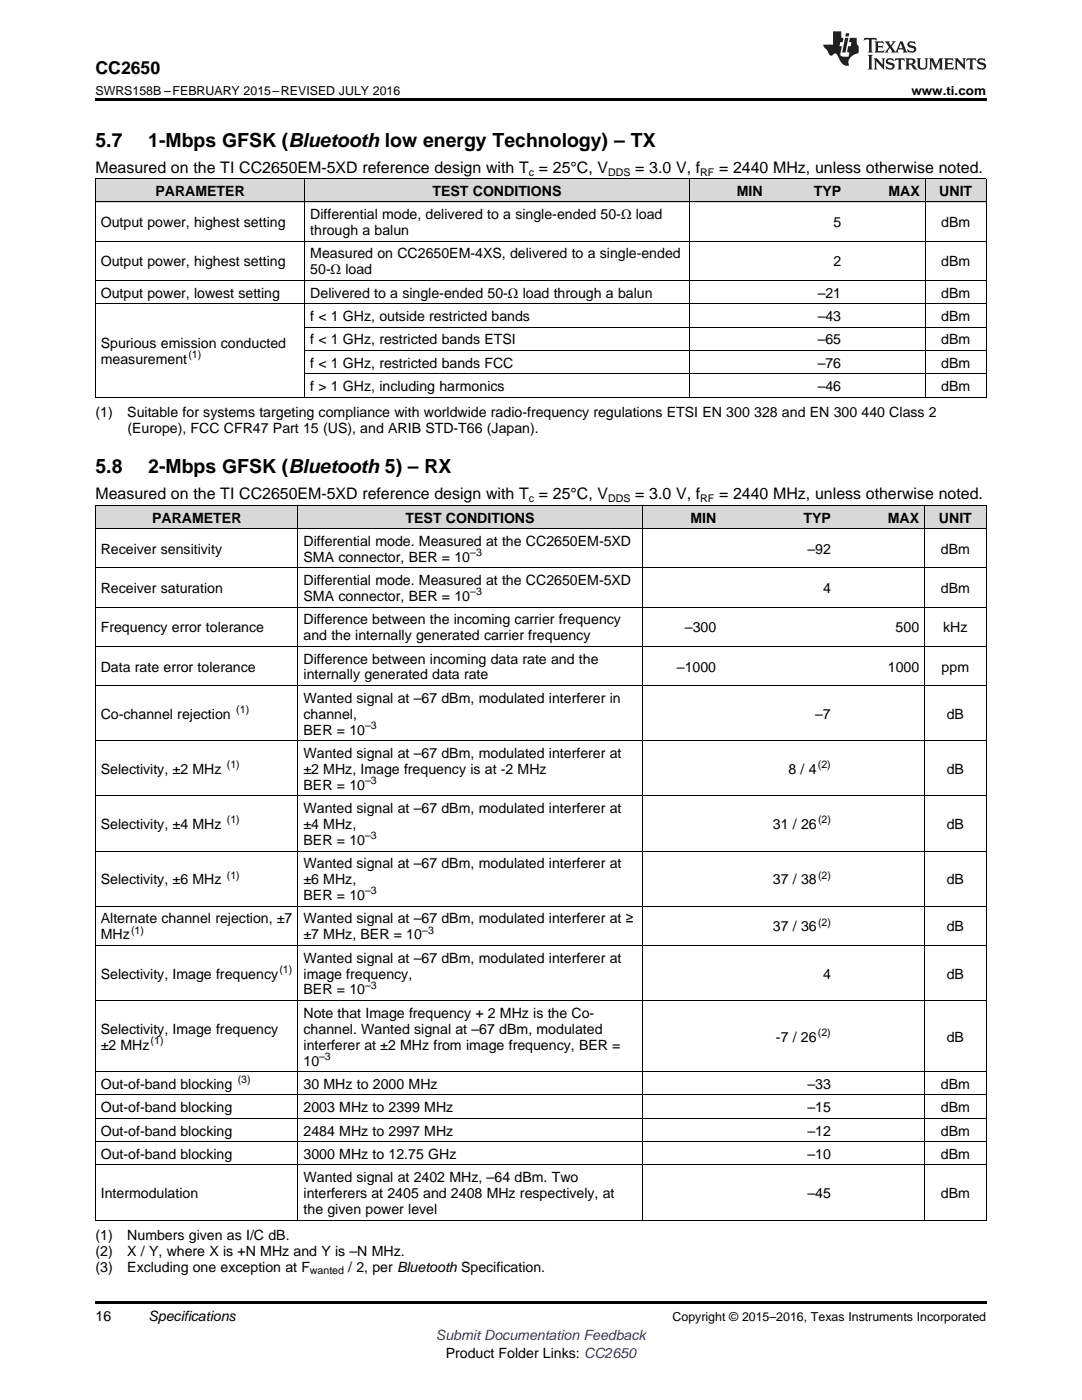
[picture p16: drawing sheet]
<svg xmlns="http://www.w3.org/2000/svg" width="216mm" height="279mm" viewBox="0 0 216 279" stroke-linecap="round" stroke-linejoin="round" font-family="sans-serif">
<defs><g id="words">
<g font-size="3.9">
<text x="19" y="29.3">5.7</text>
<text x="29.6" y="29.3">1-Mbps GFSK (Bluetooth low energy Technology) – TX</text>
<text x="19" y="94.5">5.8</text>
<text x="29.6" y="94.5">2-Mbps GFSK (Bluetooth 5) – RX</text>
</g>
<text font-size="3.5" x="19" y="14.8">CC2650</text>
<g font-size="3.2">
<text x="19" y="34.4">Measured on the TI CC2650EM-5XD reference design with T = 25°C, V</text>
<text x="126.7" y="34.4">= 3.0 V, f</text>
<text x="143.5" y="34.4">= 2440 MHz, unless otherwise noted.</text>
<text x="19" y="99.6">Measured on the TI CC2650EM-5XD reference design with T = 25°C, V</text>
<text x="126.7" y="99.6">= 3.0 V, f</text>
<text x="143.5" y="99.6">= 2440 MHz, unless otherwise noted.</text>
</g>
<g font-size="2.8">
<text x="31" y="39.1">PARAMETER</text>
<text x="86.3" y="39.1">TEST CONDITIONS</text>
<text x="147" y="39.1">MIN</text>
<text x="162.4" y="39.1">TYP</text>
<text x="177.3" y="39.1">MAX</text>
<text x="187.4" y="39.1">UNIT</text>
<text x="20.1" y="45.3">Output power, highest setting</text>
<text x="61.9" y="43.7">Differential mode, delivered to a single-ended 50-Ω load</text>
<text x="61.9" y="46.9">through a balun</text>
<text x="166.3" y="45.3">5</text>
<text x="187.8" y="45.3">dBm</text>
<text x="20.1" y="53.2">Output power, highest setting</text>
<text x="61.9" y="51.6">Measured on CC2650EM-4XS, delivered to a single-ended</text>
<text x="166.3" y="53.2">2</text>
<text x="187.8" y="53.2">dBm</text>
<text x="20.1" y="59.4">Output power, lowest setting</text>
<text x="61.9" y="54.8">50-Ω load</text>
<text x="61.9" y="59.4">Delivered to a single-ended 50-Ω load through a balun</text>
<text x="163.2" y="59.4">–21</text>
<text x="187.8" y="59.4">dBm</text>
<text x="61.9" y="64.1">f &lt; 1 GHz, outside restricted bands</text>
<text x="163.2" y="64.1">–43</text>
<text x="187.8" y="64.1">dBm</text>
<text x="20.1" y="69.5">Spurious emission conducted</text>
<text x="61.9" y="68.7">f &lt; 1 GHz, restricted bands ETSI</text>
<text x="163.2" y="68.7">–65</text>
<text x="187.8" y="68.7">dBm</text>
<text x="20.1" y="72.6">measurement</text>
<text x="61.9" y="73.4">f &lt; 1 GHz, restricted bands FCC</text>
<text x="163.2" y="73.4">–76</text>
<text x="187.8" y="73.4">dBm</text>
<text x="19" y="83.2">(1)</text>
<text x="25.4" y="83.2">Suitable for systems targeting compliance with worldwide radio-frequency regulations ETSI EN 300</text>
<text x="61.9" y="78">f &gt; 1 GHz, including harmonics</text>
<text x="150.5" y="83.2">328 and EN 300</text>
<text x="163.2" y="78">–46</text>
<text x="171.9" y="83.2">440 Class 2</text>
<text x="187.8" y="78">dBm</text>
<text x="25.4" y="86.4">(Europe), FCC CFR47 Part 15 (US), and ARIB STD-T66 (Japan).</text>
<text x="30.3" y="104.3">PARAMETER</text>
<text x="80.9" y="104.3">TEST CONDITIONS</text>
<text x="137.8" y="104.3">MIN</text>
<text x="160.3" y="104.3">TYP</text>
<text x="177.2" y="104.3">MAX</text>
<text x="187.4" y="104.3">UNIT</text>
<text x="20.1" y="110.5">Receiver sensitivity</text>
<text x="60.6" y="108.9">Differential mode. Measured at the CC2650EM-5XD</text>
<text x="60.6" y="112.1">SMA connector, BER = 10</text>
<text x="161.1" y="110.5">–92</text>
<text x="187.7" y="110.5">dBm</text>
<text x="20.1" y="118.4">Receiver saturation</text>
<text x="60.6" y="116.8">Differential mode. Measured at the CC2650EM-5XD</text>
<text x="60.6" y="119.9">SMA connector, BER = 10</text>
<text x="164.3" y="118.4">4</text>
<text x="187.7" y="118.4">dBm</text>
<text x="60.6" y="124.6">Difference between the incoming carrier frequency</text>
<text x="20.1" y="126.2">Frequency error tolerance</text>
<text x="60.6" y="127.8">and the internally generated carrier frequency</text>
<text x="136.7" y="126.2">–300</text>
<text x="178.7" y="126.2">500</text>
<text x="188.2" y="126.2">kHz</text>
<text x="20.1" y="134">Data rate error tolerance</text>
<text x="60.6" y="132.4">Difference between incoming data rate and the</text>
<text x="60.6" y="135.6">internally generated data rate</text>
<text x="135.1" y="134">–1000</text>
<text x="177.2" y="134">1000</text>
<text x="187.9" y="134">ppm</text>
<text x="20.1" y="143.4">Co-channel rejection</text>
<text x="60.6" y="140.3">Wanted signal at –67 dBm, modulated interferer in</text>
<text x="60.6" y="143.4">channel,</text>
<text x="162.7" y="143.4">–7</text>
<text x="188.9" y="143.4">dB</text>
<text x="60.6" y="146.6">BER = 10</text>
<text x="20.1" y="154.4">Selectivity, ±2 MHz</text>
<text x="60.6" y="151.3">Wanted signal at –67 dBm, modulated interferer at</text>
<text x="60.6" y="154.4">±2 MHz, Image frequency is at -2 MHz</text>
<text x="157.3" y="154.4">8 / 4</text>
<text x="188.9" y="154.4">dB</text>
<text x="60.6" y="157.6">BER = 10</text>
<text x="20.1" y="165.5">Selectivity, ±4 MHz</text>
<text x="60.6" y="162.3">Wanted signal at –67 dBm, modulated interferer at</text>
<text x="60.6" y="165.5">±4 MHz,</text>
<text x="154.2" y="165.5">31 / 26</text>
<text x="188.9" y="165.5">dB</text>
<text x="60.6" y="168.6">BER = 10</text>
<text x="60.6" y="173.3">Wanted signal at –67 dBm, modulated interferer at</text>
<text x="20.1" y="176.5">Selectivity, ±6 MHz</text>
<text x="60.6" y="176.5">±6 MHz,</text>
<text x="60.6" y="179.6">BER = 10</text>
<text x="154.2" y="176.5">37 / 38</text>
<text x="188.9" y="176.5">dB</text>
<text x="20.1" y="184.3">Alternate channel rejection, ±7</text>
<text x="60.6" y="184.3">Wanted signal at –67 dBm, modulated interferer at ≥</text>
<text x="154.2" y="185.9">37 / 36</text>
<text x="188.9" y="185.9">dB</text>
<text x="20.1" y="187.5">MHz</text>
<text x="60.6" y="187.5">±7 MHz, BER = 10</text>
<text x="20.1" y="195.3">Selectivity, Image frequency</text>
<text x="60.6" y="192.1">Wanted signal at –67 dBm, modulated interferer at</text>
<text x="60.6" y="195.3">image frequency,</text>
<text x="164.3" y="195.3">4</text>
<text x="188.9" y="195.3">dB</text>
<text x="60.6" y="198.5">BER = 10</text>
<text x="60.6" y="203.1">Note that Image frequency + 2 MHz is the Co-</text>
<text x="20.1" y="206.3">Selectivity, Image frequency</text>
<text x="20.1" y="209.5">±2 MHz</text>
<text x="60.6" y="206.3">channel. Wanted signal at –67 dBm, modulated</text>
<text x="60.6" y="209.5">interferer at ±2 MHz from image frequency, BER =</text>
<text x="154.8" y="207.9">-7 / 26</text>
<text x="188.9" y="207.9">dB</text>
<text x="60.6" y="212.7">10</text>
<text x="20.1" y="217.3">Out-of-band blocking</text>
<text x="20.1" y="222">Out-of-band blocking</text>
<text x="60.6" y="217.3">30 MHz to 2000 MHz</text>
<text x="60.6" y="222">2003 MHz to 2399 MHz</text>
<text x="161.1" y="217.3">–33</text>
<text x="161.1" y="222">–15</text>
<text x="187.7" y="217.3">dBm</text>
<text x="187.7" y="222">dBm</text>
<text x="20.1" y="226.6">Out-of-band blocking</text>
<text x="60.6" y="226.6">2484 MHz to 2997 MHz</text>
<text x="161.1" y="226.6">–12</text>
<text x="187.7" y="226.6">dBm</text>
<text x="20.1" y="231.3">Out-of-band blocking</text>
<text x="60.6" y="231.3">3000 MHz to 12.75 GHz</text>
<text x="161.1" y="231.3">–10</text>
<text x="187.7" y="231.3">dBm</text>
<text x="20.1" y="239.1">Intermodulation</text>
<text x="60.6" y="235.9">Wanted signal at 2402 MHz, –64 dBm. Two</text>
<text x="60.6" y="239.1">interferers at 2405 and 2408 MHz respectively, at</text>
<text x="161.1" y="239.1">–45</text>
<text x="187.7" y="239.1">dBm</text>
<text x="60.6" y="242.3">the given power level</text>
<text x="19" y="247.4">(1)</text>
<text x="19" y="250.6">(2)</text>
<text x="25.4" y="247.4">Numbers given as I/C dB.</text>
<text x="25.4" y="250.6">X / Y, where X is +N MHz and Y is –N MHz.</text>
<text x="19" y="253.8">(3)</text>
<text x="25.4" y="253.8">Excluding one exception at F</text>
<text x="69.5" y="253.8">/ 2, per Bluetooth Specification.</text>
<text x="19" y="263.6">16</text>
<text x="29.6" y="263.6">Specifications</text>
<text x="88.9" y="270.9">Product Folder Links: CC2650</text>
</g>
<text font-size="2.8" fill="#00f" x="87" y="267.4">Submit Documentation Feedback</text>
<g font-size="2.5">
<text x="19" y="19">SWRS158B –FEBRUARY 2015–REVISED JULY 2016</text>
<text x="181.9" y="19">www.ti.com</text>
<text x="134.2" y="263.6">Copyright © 2015–2016, Texas Instruments Incorporated</text>
</g>
<g font-size="2.1">
<text x="105.5" y="35.1">c</text>
<text x="121.4" y="35.1">DDS</text>
<text x="139.7" y="35.1">RF</text>
<text x="37.6" y="71.5">(1)</text>
<text x="105.5" y="100.3">c</text>
<text x="121.4" y="100.3">DDS</text>
<text x="139.7" y="100.3">RF</text>
<text x="93.8" y="111">–3</text>
<text x="93.8" y="118.8">–3</text>
<text x="47.1" y="142.3">(1)</text>
<text x="72.8" y="145.5">–3</text>
<text x="45.3" y="153.3">(1)</text>
<text x="163.2" y="153.3">(2)</text>
<text x="72.8" y="156.5">–3</text>
<text x="45.3" y="164.3">(1)</text>
<text x="72.8" y="167.5">–3</text>
<text x="163.2" y="164.3">(2)</text>
<text x="45.3" y="175.3">(1)</text>
<text x="72.8" y="178.5">–3</text>
<text x="163.2" y="175.3">(2)</text>
<text x="163.2" y="184.7">(2)</text>
<text x="26.1" y="186.3">(1)</text>
<text x="84.2" y="186.3">–3</text>
<text x="55.7" y="194.2">(1)</text>
<text x="72.8" y="197.3">–3</text>
<text x="30.1" y="208.4">(1)</text>
<text x="163.2" y="206.8">(2)</text>
<text x="63.7" y="211.5">–3</text>
<text x="47.4" y="216.2">(3)</text>
<text x="61.8" y="254.4">wanted</text>
</g>
</g></defs>
<g fill="#d8d8d8">
<path d="M19 100.9h40.5v4.7h-40.5z"/>
<path d="M59.5 100.9h68.7v4.7h-68.7z"/>
<path d="M128.2 100.9h15.8v4.7h-15.8z"/>
<path d="M144 100.9h22.9v4.7h-22.9z"/>
<path d="M166.9 100.9h17.6v4.7h-17.6z"/>
<path d="M184.5 100.9h12.3v4.7h-12.3z"/>
<path d="M19 35.7h41.9v4.7h-41.9z"/>
<path d="M60.9 35.7h76.6v4.7h-76.6z"/>
<path d="M137.5 35.7h15.7v4.7h-15.7z"/>
<path d="M153.2 35.7h15.7v4.7h-15.7z"/>
<path d="M168.9 35.7h15.7v4.7h-15.7z"/>
<path d="M184.6 35.7h12.2v4.7h-12.2z"/>
</g>
<path d="M19 19.5h177.8v.5h-177.8zM19 259.7h177.8v.5h-177.8z" fill="#000"/>
<g fill="none" stroke="#000" stroke-width=".2">
<path d="M19 35.6h177.8M19.1 35.7v43.6M60.8 35.7v43.6M137.5 35.7v43.6M184.6 35.7v43.6M196.8 35.7v43.6M19 56h177.8M19 48.1h177.8M19 40.3h177.8M19 79.3h177.8M19 60.6h177.8M60.9 74.6h135.9"/>
<path d="M60.9 69.9h135.9M60.9 65.3h135.9M19 113.3h177.8M19 105.5h177.8M19 100.8h177.8M19.1 100.9v142.7M59.5 100.9v142.7M128.1 100.9v142.7M184.4 100.9v142.7M196.8 100.9v142.7M19 136.8h177.8M19 129h177.8"/>
<path d="M19 121.2h177.8M19 158.8h177.8M19 147.8h177.8M19 169.8h177.8M19 199.7h177.8M19 188.7h177.8M19 180.9h177.8M19 218.5h177.8M19 213.9h177.8M19 232.5h177.8M19 227.8h177.8M19 223.2h177.8"/>
<path d="M19 243.5h177.8"/>
</g>
<g fill="#231f20">
<path d="M172.5 7.6l-.1 .5 .4-.2h.6v.1v2.1l-.2 .4h.9l-.2-.4v-2.1l.1-.1h.5l.5 .2-.2-.5zM174.5 8.3l.2 .3v1.5l-.2 .4h1.8l.2-.6a1.04 1.04 0 0 1-1.3 .2v-.7h.6l.3 .2v-.6l-.3 .2h-.6v-.6l.8-.1 .4 .3-.2-.5zM176.5 8.3l.9 1.1-.9 1.1h.8l-.2-.2 .4-.7 .5 .7-.2 .2h1.5l-.2-.2 .2-.4h.9l.1 .4-.2 .2h1l-.3-.3-.7-1.9h-.5l-.9 2-.8-1 .9-1h-.8l.1 .3-.4 .5-.3-.6 .1-.2zM179.7 8.6l.4 1h-.7zM181.3 8.4a.63 .63 0 0 0-.2 .7 .63 .63 0 0 0 .6 .4l.6 .2 .1 .2a.75 .75 0 0 1-.7 .4 .75 .75 0 0 1-.6-.5l.1 .7 .1-.1a1.11 1.11 0 0 0 1.5-.6 1.13 1.13 0 0 0-1.2-.8l-.1-.4a1.04 1.04 0 0 1 1.2 .2l-.2-.5-.2 .1-.4-.2zM173.2 10.9l.2 .4v2.2l-.2 .4h1l-.3-.4v-2.2l.3-.4zM174.3 11.6l.3 .4v1.5l-.3 .4h.8l-.2-.4v-1.3l1.5 1.7v-1.9l.2-.4h-.7l.2 .4v.9l-1.1-1.3zM177 11.8a.62 .62 0 0 0-.2 .7 .62 .62 0 0 0 .6 .4l.6 .1 .1 .3a.76 .76 0 0 1-.7 .3 .76 .76 0 0 1-.7-.4l.2 .7 .1-.1a1.11 1.11 0 0 0 1.5-.6 1.13 1.13 0 0 0-1.2-.8l-.1-.4a1.04 1.04 0 0 1 1.2 .2l-.2-.6-.2 .1-.5-.1zM178.7 11.6l-.2 .6a.61 .61 0 0 1 .8-.3v1.6l-.2 .4h.9l-.2-.4v-1.6a.63 .63 0 0 1 .7 .3l-.1-.6zM180.6 11.6l.3 .4v1.5l-.3 .4h1l-.2-.2-.1-.8 .6 .2a.76 .76 0 0 0 1.2 .7l-1-1a.58 .58 0 0 0 .6-.5 .58 .58 0 0 0-.5-.6zM181.4 11.9h.1a.45 .45 0 0 1 .5 .1 .45 .45 0 0 1 .1 .5l-.8 .2zM182.9 11.6l.2 .2a2.17 2.17 0 0 0 .3 1.9 .99 .99 0 0 0 1.6-.6v-1.1l.2-.4h-.7l.2 .2a1.92 1.92 0 0 1-.2 1.8 .6 .6 0 0 1-.9-.5v-1.1l.2-.4zM185.4 11.6l.2 .4v1.5l-.2 .4h.7l-.2-.4v-1.4l.8 1.8 .8-1.8v1.4l-.2 .4h.9l-.2-.4v-1.5l.2-.4h-.8l-.6 1.5-.6-1.5zM188.4 11.6l.2 .4v1.5l-.2 .4h1.8l.1-.6a1.04 1.04 0 0 1-1.2 .1v-.6h.5l.4 .2v-.6l-.4 .2h-.5v-.7h.8l.3 .3-.1-.6zM190.5 11.6l.2 .4v1.5l-.2 .4h.7l-.2-.4v-1.3l1.5 1.7v-1.9l.2-.4h-.7l.2 .4v.9l-1.1-1.3zM192.9 11.6l-.1 .6a.61 .61 0 0 1 .7-.3l.1 1.6-.3 .4h1l-.3-.4 .1-1.6a.63 .63 0 0 1 .7 .3l-.1-.6zM195.2 11.8a.62 .62 0 0 0-.2 .7 .62 .62 0 0 0 .6 .4l.6 .1 .1 .3a.76 .76 0 0 1-.7 .3 .76 .76 0 0 1-.6-.4l.1 .7 .1-.1a1.11 1.11 0 0 0 1.6-.6 1.13 1.13 0 0 0-1.3-.8l-.1-.4a1.04 1.04 0 0 1 1.2 .2l-.1-.6-.2 .1-.5-.1z"/>
<path d="M166.2 6.3v2.6h-1.9v.4l.8 .9a.91 .91 0 0 0 1 .8 .56 .56 0 0 1 .5-.3 .56 .56 0 0 1 .5 .3l.4 .8a1.53 1.53 0 0 0 1.9 1.2 1.54 1.54 0 0 1 1-2.1l.9-.3v-1.4a1.52 1.52 0 0 1-.4-1.6h-1.3l-.2 .8h.5l-.2 .8h-.5l-.1 1v.2l.4 .1-.2 .8a1.93 1.93 0 0 1-1.6-.3l.3-1.8h-.5l.2-.8h.4l.2-.8h-.4v-1.3zM168.6 7.6l-.6 2.9h.7l.6-2.9zM168.8 6.6l-.1 .7h.6l.2-.7z"/>
</g>
<use href="#words"/>
</svg>
